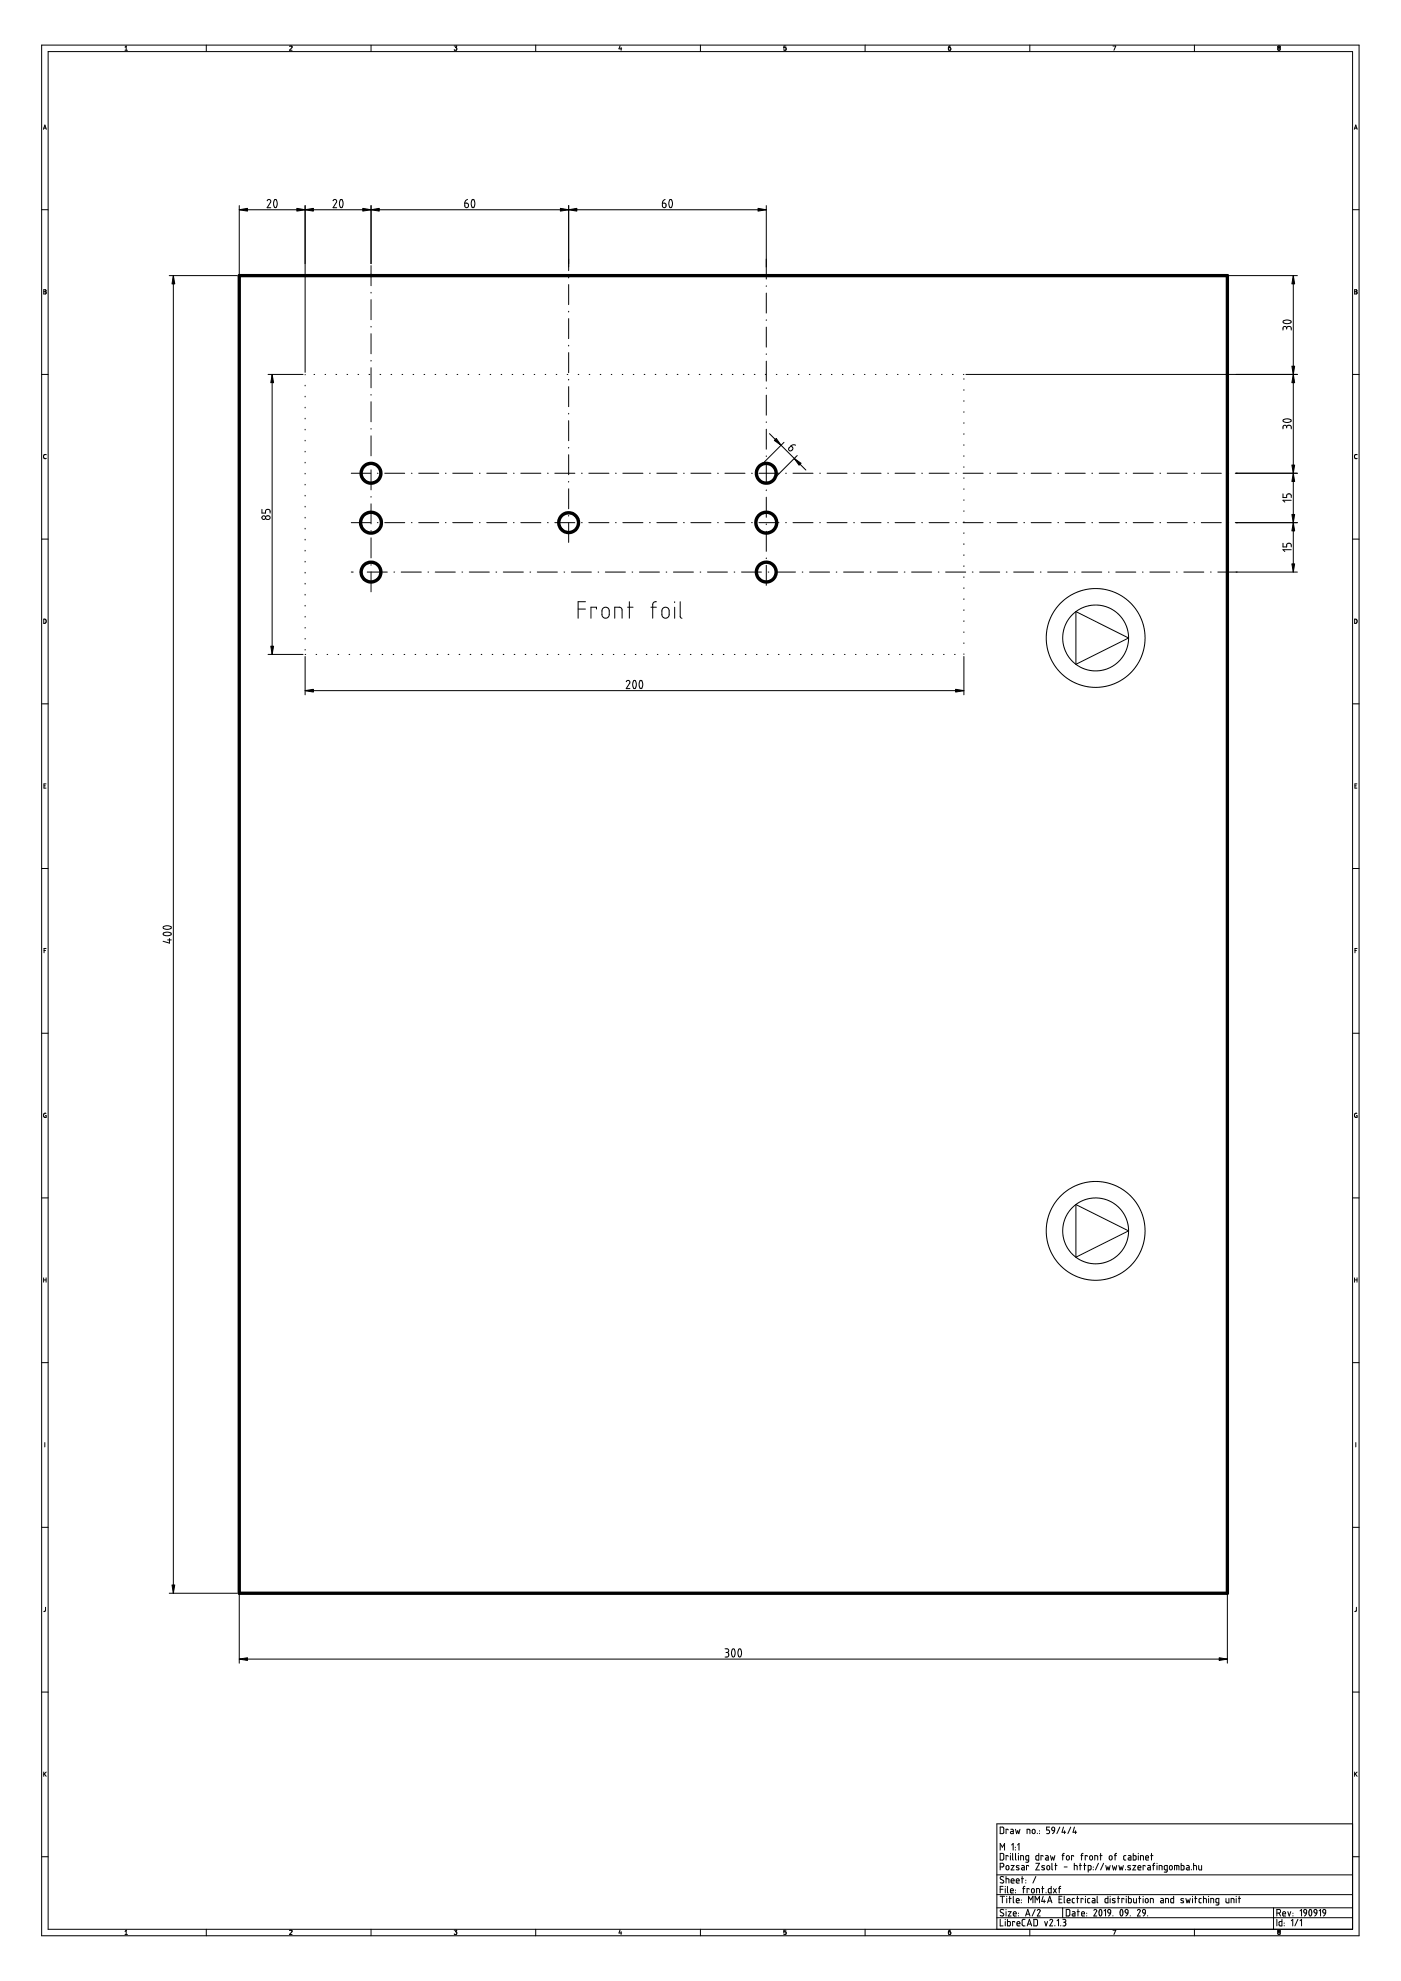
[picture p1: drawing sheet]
<svg xmlns="http://www.w3.org/2000/svg" width="420mm" height="594mm" viewBox="0 0 420 594" stroke-linecap="round" stroke-linejoin="round" font-family="sans-serif">
<g fill="none" stroke="#000" stroke-width=".3">
<path d="M12.5 13.5h395.1v567h-395.1zM14.4 15.5h391.2v563.1h-391.2zM37.5 15.1h.7M37.5 14.1l.3-.3v1.3M61.9 13.5v2M87.5 13.8l-.7 .1M87.5 13.8v.1M87.5 13.9v.4l-.7 .8h.8M111.3 13.5v2M136.2 13.8h.8l-.4 .5 .3 .1v.5h-.7M160.7 13.5v2M185.9 13.7l-.3 .9h.8"/>
<path d="M186.3 14.2v.9M210.1 13.5v2M235.7 13.8h-.6l-.1 .6 .7-.1v.6h-.7M259.4 13.5v2M285.1 13.8h-.4l-.3 .5 .1 .7h.6v-.7h-.4l-.3 .2M308.8 13.5v2M333.8 13.8h.8l-.5 1.3M358.2 13.5v2M383.5 14.3l-.3 .3 .3 .5 .4-.2-.2-.6M383.5 14.3h.2M383.8 13.8l-.5 .1-.1 .2 .3 .2M383.8 13.8l.1 .1"/>
<path d="M383.8 14.3h-.1M383.9 13.9v.3M383.9 14.2l-.1 .1M13 38.8l.5-1.3 .4 1.3M13.1 38.4h.7M406.2 38.8l.4-1.3 .4 1.3M406.3 38.4h.6M82.3 59.9h.5l.3 .8-.1 1.1-.3 .5-.4-.1-.2-.8zM102.1 59.9h.4l.4 .8-.1 1-.4 .6-.3-.2-.3-.7zM140.2 59.8l-.6 .4-.2 .7M141.6 59.9h.4l.4 .8-.1 1.1-.3 .5-.4-.1-.3-.9zM199.5 59.8l-.6 .4-.3 .7"/>
<path d="M200.9 59.9h.4l.4 .8-.1 1.1-.4 .5-.3-.1-.3-.8zM12.5 62.9h1.9M71.8 62.9h158M71.8 61.7v437.1M80.1 60.2l.4-.4 .7 .4v.4l-1.1 1.7h1.1M91.5 61.7v50M99.9 60.2l.4-.4 .6 .4v.4l-1 1.7h1.1M111.3 61.7v17.4M111.3 79.7v6M139.4 60.9l1 .2 .1 .7-.2 .3-.4 .2-.4-.2zM170.5 61.7v19.5M198.6 60.9h.7l.4 .3-.1 .9-.4 .2-.4-.2z"/>
<path d="M229.8 61.7v22M405.6 62.9h2M13.1 86.9l.7 .2-.3 .4 .3 .4-.2 .3h-.5zM13.1 87.5h.4M50.8 82.7h20.3M52 82.7v395.1M71.8 82.7h317.3M111.3 87.7v.2M111.3 89.9v6M111.3 97.9v.2M170.5 83.1v.3M170.5 85.3v6.1"/>
<path d="M170.5 93.3v.3M170.5 95.5v6.1M229.8 85.7v.2M229.8 87.9v6M229.8 95.9v.2M229.8 98.1v6M368.1 82.7v416.1M384.8 96.3l1.4-.3 .8 .2 .2 .3-.4 .4-.9 .2-1-.3zM385.9 98.4l-.4-.5-.5 .1-.2 1M385.9 98.4l.2-.4 .7-.1 .4 .3v.8M385.9 98.4v.3M387.9 82.7v88.9"/>
<path d="M406.3 86.9l.6 .2-.2 .4 .3 .4-.2 .3h-.5zM406.3 87.5h.4M12.5 112.3h1.9M80.4 112.3h10.5M81.6 112.3v84M91.5 112.3v.1M91.5 115.5v.2M91.5 118.8v.2M94.2 112.3h.2M97.5 112.3h.2M100.8 112.3h.2M104.1 112.3h.2"/>
<path d="M107.4 112.3h.2M110.7 112.3h.2M111.3 100.1v6M111.3 108.1v.2M111.3 110.3v6M111.3 118.3v.2M114 112.3h.2M117.3 112.3h.2M120.6 112.3h.2M123.9 112.3h.2M127.2 112.3h.2M130.5 112.3h.2"/>
<path d="M133.8 112.3h.2M137.1 112.3h.2M140.4 112.3h.2M143.7 112.3h.2M147 112.3h.2M150.3 112.3h.2M153.6 112.3h.2M156.9 112.3h.2M160.2 112.3h.2M163.5 112.3h.2M166.8 112.3h.2M170.1 112.3h.2"/>
<path d="M170.5 103.5v.3M170.5 105.7v6.1M170.5 113.7v.3M170.5 116v6M173.4 112.3h.2M176.7 112.3h.2M180 112.3h.2M183.3 112.3h.2M186.6 112.3h.2M189.9 112.3h.2M193.2 112.3h.2M196.5 112.3h.2"/>
<path d="M199.8 112.3h.2M203.1 112.3h.2M206.4 112.3h.2M209.7 112.3h.2M213 112.3h.2M216.3 112.3h.2M219.6 112.3h.2M222.9 112.3h.2M226.2 112.3h.2M229.5 112.3h.2M229.8 106.1v.2M229.8 108.3v6"/>
<path d="M229.8 116.3v.2M229.8 118.5v6M232.8 112.3h.2M236.1 112.3h.2M239.4 112.3h.2M242.7 112.3h.2M246 112.3h.2M249.3 112.3h.2M252.6 112.3h.2M255.9 112.3h.2M259.2 112.3h.2M262.5 112.3h.2"/>
<path d="M265.8 112.3h.2M269.1 112.3h.2M272.4 112.3h.2M275.7 112.3h.2M279 112.3h.2M282.3 112.3h.2M285.6 112.3h.2M288.9 112.3h.2M289.1 113.6v.1M289.1 116.9v.2M289.7 112.3h99.4M405.6 112.3h2"/>
<path d="M13.8 136.4a.57 .57 0 0 0-.7 .5 .57 .57 0 0 0 .7 .5M91.5 122.1v.2M91.5 125.4v.2M91.5 128.7v.2M91.5 132v.2M91.5 135.3v.2M91.5 138.6v.2M111.3 120.5v6M111.3 128.5v.2M111.3 130.7v6M111.3 138.7v.2M170.5 124v.2"/>
<path d="M170.5 126.2v6M170.5 134.2v.2M170.5 136.4v6M229.8 126.5v.2M229.8 128.7v6M229.8 136.7v.2M229.8 138.9v6M230.8 130l10.9 11M235.1 132.7l-6.8 6.8M236.6 134.3l.6-.6 .5 .5 .1 .5-.5 .5h-.4l-.4-.4zM238.6 133.5l-.6-.1-.8 .3M239.1 136.6l-6.9 6.9"/>
<path d="M289.1 120.2v.2M289.1 123.5v.2M289.1 126.8v.2M289.1 130.1v.2M289.1 133.4v.2M289.1 136.7v.2M289.1 140v.2M384.9 125.9l1.5-.3 .7 .3 .1 .3-.5 .4-1 .1-.8-.3zM385.9 128.1l-.2-.4-.6-.1-.3 .2v.8M385.9 128.1l.2-.5 .7-.1 .4 .4v.7M385.9 128.1v.2M407 136.4a.57 .57 0 0 0-.8 .5 .57 .57 0 0 0 .8 .5"/>
<path d="M78.5 152.8v1.1h1.1l.1-.7 .4-.4 .8 .2 .1 .9M91.5 141.9v.2M91.5 145.2v.2M91.5 148.5v.2M91.5 151.8v.2M91.5 155.1v.2M91.5 158.4v.2M105.3 156.7h5.9M105.3 141.9h5.9M111.3 140.9v6M111.3 148.9v.2M111.3 151.1v6"/>
<path d="M111.3 159.1v.2M113.2 156.7h.2M113.2 141.9h.2M115.4 156.7h6M115.4 141.9h6M123.4 156.7h.2M123.4 141.9h.2M125.6 156.7h6M125.6 141.9h6M133.6 156.7h.2M133.6 141.9h.2M135.8 156.7h6"/>
<path d="M135.8 141.9h6M143.8 156.7h.2M143.8 141.9h.2M146 156.7h6M146 141.9h6M154 156.7h.2M154 141.9h.2M156.2 156.7h6M156.2 141.9h6M164.2 156.7h.2M164.2 141.9h.2M166.4 156.7h6"/>
<path d="M166.4 141.9h6M170.5 144.4v.2M170.5 146.6v6M170.5 154.6v.2M170.5 156.8v5.9M174.4 156.7h.2M174.4 141.9h.2M176.6 156.7h6M176.6 141.9h6M184.6 156.7h.2M184.6 141.9h.2M186.8 156.7h6"/>
<path d="M186.8 141.9h6M194.8 156.7h.2M194.8 141.9h.2M197 156.7h6M197 141.9h6M205 156.7h.2M205 141.9h.2M207.2 156.7h6M207.2 141.9h6M215.2 156.7h.2M215.2 141.9h.2M217.4 156.7h6"/>
<path d="M217.4 141.9h6M225.4 156.7h.2M225.4 141.9h.2M227.6 156.7h6M227.6 141.9h6M229.8 146.9v.2M229.8 149.1v6M229.8 157.1v.2M229.8 159.3v6M235.6 156.7h.2M235.6 141.9h.2M237.8 156.7h6"/>
<path d="M237.8 141.9h6M245.8 156.7h.2M245.8 141.9h.2M248 156.7h6M248 141.9h6M256 156.7h.2M256 141.9h.2M258.2 156.7h6M258.2 141.9h6M266.2 156.7h.2M266.2 141.9h.2M268.4 156.7h6"/>
<path d="M268.4 141.9h6M276.4 156.7h.2M276.4 141.9h.2M278.6 156.7h6M278.6 141.9h6M286.6 156.7h.2M286.6 141.9h.2M288.8 156.7h6M288.8 141.9h6M289.1 143.3v.2M289.1 146.6v.2M289.1 149.9v.2"/>
<path d="M289.1 153.2v.2M289.1 156.5v.2M289.1 159.8v.2M296.8 156.7h.2M296.8 141.9h.2M299 156.7h6.1M299 141.9h6.1M307 156.7h.3M307 141.9h.3M309.2 156.7h6.1M309.2 141.9h6.1M317.2 156.7h.3"/>
<path d="M317.2 141.9h.3M319.4 156.7h6.1M319.4 141.9h6.1M327.4 156.7h.3M327.4 141.9h.3M329.6 156.7h6.1M329.6 141.9h6.1M337.7 156.7h.2M337.7 141.9h.2M339.9 156.7h6M339.9 141.9h6M347.9 156.7h.2"/>
<path d="M347.9 141.9h.2M350.1 156.7h6M350.1 141.9h6M358.1 156.7h.2M358.1 141.9h.2M360.3 156.7h6M360.3 141.9h6M368.3 156.7h.2M368.3 141.9h.2M370.5 156.7h18.6M370.5 141.9h18.6M384.8 148.1v1.1h1.1v-.7l.4-.4 .8 .2 .1 .9"/>
<path d="M387.2 150h-2.4l.5 .6M12.5 161.7h1.9M91.5 161.7v.2M91.5 165v.2M91.5 168.3v.3M91.5 171.6v.3M91.5 174.9v.3M91.5 178.2v.3M105.3 171.6h.6M107.9 171.6h.2M110.1 171.6h6M111.3 161.3v6"/>
<path d="M111.3 169.3v.2M111.3 171.5v6M118.1 171.6h.2M120.3 171.6h6M128.3 171.6h.2M130.5 171.6h6M138.5 171.6h.2M140.7 171.6h6M148.7 171.6h.2M150.9 171.6h6.1M158.9 171.6h.3M161.1 171.6h6.1"/>
<path d="M169.1 171.6h.3M171.3 171.6h6.1M179.4 171.6h.2M181.5 171.6h6.1M189.6 171.6h.2M191.8 171.6h6M199.8 171.6h.2M202 171.6h6M210 171.6h.2M212.2 171.6h6M220.2 171.6h.2M222.4 171.6h6"/>
<path d="M229.8 167.3v.2M229.8 169.5v6M230.4 171.6h.2M232.6 171.6h6M240.6 171.6h.2M242.8 171.6h6M250.8 171.6h.2M253 171.6h6M261 171.6h.2M263.2 171.6h6M271.2 171.6h.2M273.4 171.6h6"/>
<path d="M281.4 171.6h.2M283.6 171.6h6M289.1 163.1v.2M289.1 166.4v.2M289.1 169.7v.2M289.1 173v.2M289.1 176.3v.2M289.1 179.6v.2M291.6 171.6h.2M293.8 171.6h6M301.8 171.6h.2M304 171.6h6"/>
<path d="M312 171.6h.2M314.2 171.6h6M322.2 171.6h.2M324.4 171.6h6M332.4 171.6h.2M334.6 171.6h6M342.6 171.6h.2M344.8 171.6h6M352.8 171.6h.2M355 171.6h6M363 171.6h.2M365.2 171.6h23.9"/>
<path d="M384.8 162.9v1.1h1.1v-.7l.4-.4 .8 .2 .1 .9M387.2 164.8h-2.4l.5 .6M405.6 161.7h2M13.1 185.7a.64 .64 0 0 1 .8 .6 .64 .64 0 0 1-.8 .6zM80.4 196.3h10.5M91.5 196.3h.2M91.5 181.5v.3M91.5 184.8v.3M91.5 188.2v.2M91.5 191.5v.1M91.5 194.8v.1M91.5 196.9v11.5"/>
<path d="M94.8 196.3h.2M98.1 196.3h.2M101.4 196.3h.2M104.7 196.3h.2M108 196.3h.2M111.3 196.3h.2M114.6 196.3h.2M117.9 196.3h.2M121.2 196.3h.2M124.5 196.3h.2M127.8 196.3h.2M131.1 196.3h.2"/>
<path d="M134.4 196.3h.2M137.7 196.3h.2M141 196.3h.2M144.3 196.3h.2M147.6 196.3h.2M150.9 196.3h.2M154.2 196.3h.2M157.5 196.3h.2M160.8 196.3h.2M164.1 196.3h.2M167.4 196.3h.2M170.7 196.3h.2"/>
<path d="M173.4 182.6h2.2M174 196.3h.2M175.6 180.4h-2.2v5M177.3 196.3h.2M178.9 182.6v-.5h-1.7v3.3M180.6 196.3h.2M180.8 182.5l.9-.4 .6 .2 .3 .5 .1 1.8-.7 .7h-.7l-.7-.6-.1-1.7zM183.9 196.3h.2M184.4 185.4v-3.3h1.4l.6 .3 .2 3M187.2 196.3h.2M188.2 182.1h1.6M188.7 180.4v5"/>
<path d="M190.5 196.3h.2M193.8 196.3h.2M195.2 182.1h1.6M196.8 180.4l-.7 .2-.4 .6v4.2M197.1 196.3h.2M198.9 182.4l.9-.3 .8 .7 .1 1.7-.7 .8h-.8l-.6-.6-.1-1.7zM200.4 196.3h.2M202.3 180.4v.3M202.3 182.1v3.3M203.7 196.3h.2M204 180.4v4.5l.5 .5M207 196.3h.2"/>
<path d="M210.3 196.3h.2M213.6 196.3h.2M216.9 196.3h.2M220.2 196.3h.2M223.5 196.3h.2M226.8 196.3h.2M230.1 196.3h.2M233.4 196.3h.2M236.7 196.3h.2M240 196.3h.2M243.3 196.3h.2M246.6 196.3h.2"/>
<path d="M249.9 196.3h.2M253.2 196.3h.2M256.5 196.3h.2M259.8 196.3h.2M263.1 196.3h.2M266.4 196.3h.2M269.7 196.3h.2M273 196.3h.2M276.4 196.3h.1M279.7 196.3h.1M283 196.3h.1M286.3 196.3h.1"/>
<path d="M289.1 182.9v.2M289.1 186.2v.2M289.1 189.5v.2M289.1 192.8v.2M289.1 196.1v.2M289.1 196.9v11.5M322.7 183.4l15.8 7.9-15.8 7.9zM406.3 185.7a.64 .64 0 0 1 .7 .6 .64 .64 0 0 1-.7 .6zM12.5 211.1h1.9M91.5 207.1h197.6M187.8 204.4l.6-.4 .4 .3 .1 .5-1.1 1.7h1.1M190 204.1h.5l.3 1-.1 1-.3 .4-.4-.1-.2-.8z"/>
<path d="M192 204.1l.5 .1 .2 .7v1.1l-.4 .5-.4-.1-.2-.7zM405.6 211.1h2M13.2 235.7h.4M13.8 235.1h-.6v1.2h.6M406.3 235.7h.5M406.9 235.1h-.6v1.2h.6M12.5 260.5h1.9M49 279.9l1.4-.4 .8 .3 .2 .3-.7 .5h-.8l-.9-.3zM49 277.9l1.4-.3 .8 .3 .2 .3-.5 .4-1.1 .1-.8-.3zM405.6 260.5h2M13.2 285.1h.5M13.8 284.4h-.6v1.3"/>
<path d="M50.3 281.9h1.1M50.8 281.5v1.3l-1.9-.5M406.4 285.1h.4M407 284.4h-.6v1.3M12.5 309.9h1.9M405.6 309.9h2M13.8 333.9a.58 .58 0 0 0-.8 .6 .58 .58 0 0 0 .8 .5v-.4h-.2M406.9 333.9a.58 .58 0 0 0-.7 .6 .58 .58 0 0 0 .8 .5v-.4h-.2M12.5 359.2h1.9M405.6 359.2h2M322.7 361.2l15.8 7.9-15.8 7.9zM13.1 383.2v1.3"/>
<path d="M13.1 383.8h.7M13.8 383.2v1.3M406.2 383.8h.8M406.2 383.2v1.3M407 383.2v1.3M12.5 408.6h1.9M405.6 408.6h2M13.4 432.6v1.3M406.6 432.6v1.3M12.5 458h1.9M405.6 458h2M50.8 477.8h20.3"/>
<path d="M71.8 477.8h296.3M13.7 482v.9l-.6 .4M71.8 497.5h296.3M217.4 494.5h.8l.3 .2-.1 .6-.4 .3M217.7 495.6h.3M218 495.6l.5 .3v.6l-.3 .4h-.8M219.7 494.6h.5l.3 .9-.2 1-.3 .4-.4-.1-.2-.8zM221.6 494.6h.5l.3 .8-.1 1-.4 .5-.3-.1-.3-.7zM406.8 482l-.1 1.1-.4 .2M12.5 507.4h1.9M405.6 507.4h2M13.1 531.4v1.3"/>
<path d="M13.3 531.9l.5 .8M13.8 531.4l-.7 .8M406.3 531.4v1.3M406.4 531.9l.6 .8M407 531.4l-.7 .8M12.5 556.8h1.9M300 559.9l.9-.2v-.8l-.9-.1v2M300 547.9h.7l.3 .3v1.4l-.2 .3h-.8zM300 555.8h.7l.3 .3v1.3l-.3 .4h-.7zM300 554.8v-1.9l.6 1.1 .7-1.1v1.9M301.8 559.6l.5-.1 .3 .2v.7l-.3 .3-.6-.2zM302.4 548.8l-.7-.2v1.3"/>
<path d="M302.4 556.7l-.2-.2h-.5v1.3M303 555.8v.1M303 556.5v1.3M303.1 548.6l.7 .1 .1 1.2-.8-.1v-.5l.8-.1M303.2 559.4h.9l-.9 1.4h.9M303.4 553.3l.4-.4v1.9M303.7 555.8v1.8l.2 .2M304.5 554v.1M304.5 554.7v.1M304.5 555.8v1.8l.3 .2M304.5 548.6l.4 1.3 .3-.9 .3 .9 .4-1.3M305.2 553.3l.4-.4v1.9"/>
<path d="M305.4 555.8v.1M305.4 556.5v1.3M305.6 559.6l-.5-.1-.3 .3 .8 .5-.1 .4h-.7M306.1 557.8v-1.3l.8 .1 .1 1.2M306.4 559.4l.7 .2 .1 1.2-.8-.1v-.5l.8-.1M308 549.9v-1.3l.8 .1 .1 1.2M308.5 559.7l-.1-.2-.6-.1v1.4M308.5 557.8l-.8-.2 .1-1.1h.7v1.7l-.3 .3h-.6M309.6 548.7l.4-.1 .3 .2v1l-.7-.1zM310.6 558.8h1.1l-1.1 2h1.1M311.1 549.8v.1M311.5 555.8v2h-.6l-.3-.3 .1-.9 .8-.1"/>
<path d="M311.7 549v.1M311.7 549.8v.1M312.8 556.7l-.1-.2h-.5v1.3M313.3 559.6h-.8l-.1 .3 .9 .6-.3 .2h-.6M313.6 556.5l.7 .1 .1 1.2-.8-.1v-.4l.8-.2M314.1 559.6l.4-.1 .3 .2v.7l-.2 .3-.6-.2zM314.8 547.9h-.9v.9h.6l.3 .4-.2 .6-.7 .1M315 556.5l.4 1.3 .3-.9 .3 .9 .4-1.3M315.5 558.8v1.7l.2 .3M316.3 549l-.8-.1 .1-.9 .4-.1 .3 .4-.1 .9-.6 .7M316.4 559.4h.6M316.6 558.8v2"/>
<path d="M317.8 547.9l-.9 2M318.5 556.5h.7M318.9 547.9l-.4 1.6h1.1M319.2 555.8l-.5 .3v1.7M319.2 559.9h.8M319.3 549v.9M319.9 556.6l.5-.1 .3 .3v.6l-.3 .4h-.3l-.3-.3zM321.1 547.9l-.8 2M322 556.7l-.1-.2h-.5v1.3M322.2 559.4l.8 .2v1.2M322.2 558.8v2M322.2 547.9l-.4 1.6h1.1"/>
<path d="M322.6 549v.9M323.7 559.4h.7M323.9 558.8v2M324.1 556.5h.7M324.8 555.8l-.4 .3v1.7M325 559.4h.7M325.2 558.8v2M326.1 556.7l-.1-.2h-.5v1.3M326.9 556.6l.5-.1 .2 .2 .1 .7-.3 .4-.6-.3zM327.9 559.9v.1M328.3 557.8v-1.3l.9 .1v1.2M329.4 558.8l-.9 2"/>
<path d="M329.9 556.5h.6M330.1 555.8v2M331 558.8l-.9 2M331.6 559.4l.3 1.4 .4-.9 .3 .9 .3-1.4M332.8 556.6l.4-.1 .3 .3v.7l-.2 .3-.6-.3zM333.6 559.4l.3 1.4 .3-.9 .4 .9 .3-1.4M334.2 556.5h.7M334.9 555.8l-.5 .2v1.8M335.6 559.4l.3 1.4 .3-.9 .3 .9 .4-1.4M337.7 556.5l-.7 .2v.9l.7 .2M338.4 556.5l.7 .1 .1 1.2-.8-.1v-.4l.8-.2M339.1 559.6l-.6-.1-.3 .3 .8 .5v.4h-.8"/>
<path d="M339.7 559.4h.9l-.9 1.4h.9M339.9 555.8v2l.7-.1 .1-1.1-.8-.1M341.4 555.8v.1M341.4 556.5v1.3M342 557.8v-1.3l.9 .1v1.2M343.5 559.7l-.7-.3v1.4M343.6 557.1h.8l-.1-.5h-.6l-.1 1 .2 .2h.6M344.2 559.4l.8 .2v1.2l-.8-.1v-.5l.8-.1M345.1 556.5h.7M345.3 555.8v2M345.7 559.4h.6M346.3 558.8l-.4 .2v1.8"/>
<path d="M347 558.8v.1M347 559.4v1.4M350.8 559.6l.5-.1 .3 .3v.6l-.3 .3-.6-.2zM352.9 559.4v1.4M354.2 558.8v2l.8-.1v-1.1l-.8-.2M355.9 559.4l.7 .2v1.2l-.7-.1v-.5l.7-.1M357.9 559.4l.9 .2v1.2M357.9 558.8v2M359.5 559.4v1.1l.3 .3h.6v-1.4M405.6 546.9h-106.6v31.7M405.6 556.8h2M37.5 579.2l.3-.4v1.3"/>
<path d="M61.9 578.6v1.9M86.8 578.9h.7l.1 .3-.8 .9h.8M111.3 578.6v1.9M136.2 578.8h.8l-.4 .5 .3 .1v.6h-.7M160.7 578.6v1.9M185.9 578.8l-.3 .9h.8M186.3 579.3v.8M210.1 578.6v1.9M235.7 578.8h-.6l-.1 .6h.7v.6h-.7M259.4 578.6v1.9M284.4 579.6l.3-.3 .5 .3-.1 .4h-.6M284.5 580h.1"/>
<path d="M285.1 578.8l-.6 .3v.9M299 575.1h106.6M299 572.1h106.6M299 568.2h106.6M299 562.3h106.6M300 575.6v2h.8M300 566.6h.8M300 568.7h1.3M300.6 568.7v1.9M300.8 565.7h-.8v2M301 572.8l-.7-.2-.3 .2v.5l.9 .5 .1 .5-.3 .3-.7-.2M301 562.9l-.7-.2-.3 .4 .1 .4 .8 .4 .1 .6-.3 .2-.7-.1"/>
<path d="M301.5 565.7v.1M301.5 566.4v1.3M301.5 575.6v.1M301.5 576.2v1.4M301.7 563.4l.8 .1 .1 1.2M301.7 562.7v2M301.7 572.6v.1M301.7 573.3v1.3M301.9 568.7v.1M301.9 569.3v1.3M302.1 575.6v2l.8-.1 .1-1.1-.9-.2M302.1 565.7v1.8l.3 .2"/>
<path d="M302.4 573.3h.8l-.8 1.3h.8M302.6 569.3h.6M302.8 568.7v1.9M303 567h.9l-.2-.5h-.6l-.1 .9 .3 .3h.6M303.2 564h.9l-.1-.5h-.7l-.1 .9 .3 .3h.6M303.9 573.9h.9l-.2-.6-.6 .1-.1 .9 .3 .3h.6M303.9 568.7v1.8l.2 .1M304.3 576.5l-.6-.3v1.4M304.5 566.8v.1M304.5 567.6v.1M304.8 564h.8l-.1-.5h-.6l-.1 1 .2 .2h.6M304.8 570h.8l-.1-.6-.6 .1-.1 .9 .2 .2h.6"/>
<path d="M305 576.9h.9l-.2-.6-.6 .1-.1 .9 .2 .2 .7 .1M305.4 573.7v.1M305.4 574.5v.1M306.3 563.4h.7M306.3 569.8v.1M306.3 570.5v.1M306.5 562.7v2M306.7 566.4h.7M307.4 565.7l-.5 .3v1.7M307.4 575.6h-.6l-.3 .3 .1 1.5 .8 .2M307.6 574.6l.6-2 .7 2M307.6 563.8v.1"/>
<path d="M307.6 564.6v.1M307.8 574h.9M308.1 577.6l.6-2 .7 2M308.3 577h.9M308.4 570.6v-1.9l.7 1.1 .7-1.1v1.9M308.7 566.6l-.7-.2v1.3M308.8 578.6v1.9M309.4 566.5l.4-.1 .4 .3v.7l-.3 .3-.6-.4zM310 575.6h.9l.2 .3v1.2l-.2 .4-.9 .1zM310.4 572.6l-.9 2M310.4 570.6v-1.9l.7 1.1 .6-1.1v1.9M310.6 562.7l-.8 2"/>
<path d="M310.9 567.7v-1.3l.8 .1v1.2M311.1 572.9l.5-.3 .4 .5-.9 1.5h.9M312.4 566.4h.7M312.6 565.7v2M312.8 568.7l-.4 1.5h1.1M313.2 569.8v.8M313.3 576.2l.4 1.4 .5-1.4M313.7 567.6v.1M314.2 570.6l.6-1.9 .7 1.9M314.3 570.1h1M314.8 575.9l.6-.3 .3 .4-.9 1.6h.9M315.3 565.7v2l-.8-.1v-1.2h.8"/>
<path d="M315.9 566.4l.9 1.3M316.4 577.4v.2M316.8 566.4l-.9 1.3M317 576l.5-.4v2M317.5 566.4h.6M317.6 569.5h.7M318.1 565.7l-.4 .3v1.7M318.1 577.4v.2M318.5 568.7h-.9v1.9h.9M318.7 572.1v3M318.8 575.6l.8 .2v.4l-.4 .3M319 576.5h.2"/>
<path d="M319.2 568.7v1.8l.2 .1M319.2 576.5l.4 .3v.5l-.3 .3h-.5M319.8 572.6h.8l.2 .3v1.4l-.2 .2-.8 .1zM320 570h.9l-.1-.6-.4-.1-.3 .2-.1 .9 .3 .2h.6M321.6 573.3h.6l.2 .2v1.1l-.7-.1-.1-.5 .8-.1M322.2 569.3h-.4l-.2 .3v.8l.6 .2M322.9 569.3h.6M323 573.3h.7M323.1 568.7v1.9M323.3 572.6v2M324.4 573.9h.8l-.1-.6-.7 .1v.9l.2 .3h.6M324.9 569.5l-.7-.2v1.3"/>
<path d="M325.5 568.7v.1M325.5 569.3v1.3M325.9 573.7v.1M325.9 574.5v.1M326.3 560.8l.9-.2-.1-1.1-.8-.1v2M326.8 569.3h-.4l-.2 .3 .1 .9 .5 .1M327.6 569.3h.6l.2 .3v1h-.8v-.6h.8M327.9 560.6v.2M328.1 572.9l.5-.3 .3 .4-.9 1.6h.9M329 568.7v1.8l.2 .1M329.8 572.7h.4l.2 .5v1l-.3 .4-.3-.2-.2-.6zM331.1 573l.5-.4v2"/>
<path d="M332.3 568.7v1.9h-.7l-.2-.2v-.9l.9-.2M332.9 568.7v.1M332.9 569.3v1.3M333.1 573.7l-.8-.1 .1-.9 .4-.1 .3 .4-.1 1-.6 .6M333.8 574.5v.1M333.8 578.8h.8l-.5 1.3M334.5 569.4l-.5-.1-.4 .3 .1 .3 .7 .2v.4h-.8M335.1 569.3h.7M335.3 568.7v1.9M336.1 572.7h.4l.3 .6-.1 .8-.3 .5-.5-.6zM337.1 569.5l-.7-.2v1.3M337.5 560.6v.2"/>
<path d="M337.8 568.7v.1M337.8 569.3v1.3M338.3 573.7l-.8-.1 .1-.9 .5-.1 .2 .4-.1 .9-.5 .7M338.4 568.7v1.9h.7l.2-1.1-.9-.2M339 574.5v.1M340 569.3v1.1l.2 .2h.6v-1.3M341.1 572.9l.6-.3 .3 .4-.9 1.6h.9M341.3 560.1h.8l-.1-.6-.6 .1-.1 .9 .2 .2 .6 .1M341.5 569.3h.6M341.7 568.7v1.9M342.8 568.7v.1M342.8 569.3v1.3"/>
<path d="M343.5 573.7l-.8-.1 .1-.9 .5-.1 .2 .4v.9l-.6 .7M343.6 569.5l.4-.2 .3 .3v.8l-.3 .2-.5-.2zM344.2 574.5v.1M345 570.6v-1.3l.8 .1 .1 1.2M347.6 560.8v-1.4l.9 .2v1.2M348.1 569.3l.7 .1 .1 1.2h-.8v-.6h.8M349.5 570.6v-1.3l.9 .1v1.2M350.1 560.8l-.9-.2 .1-1.1 .8-.1v1.7l-.3 .3h-.6M352 568.7v1.9h-.7l-.2-1.1 .9-.2M352.2 560.8v-1.4l1.3 .1 .1 1.3M355 569.4h-.8v.4l.7 .3 .1 .3-.3 .2-.6-.1M355.6 569.3l.4 1.3 .3-.8 .3 .8 .4-1.3"/>
<path d="M357.3 560.6v.2M357.6 568.7v.1M357.6 569.3v1.3M358.2 578.6v1.9M358.3 569.3h.6M358.5 568.7v1.9M360.3 569.3h-.5l-.2 .3 .1 .9 .6 .1M360.9 569.3l.8 .1 .1 1.2M360.9 568.7v1.9M362.5 568.7v.1M362.5 569.3v1.3M363.1 570.6v-1.3l.8 .1 .1 1.2"/>
<path d="M365.5 570.6l-.8-.1 .1-1.1 .7-.1v1.7l-.2 .3h-.7M367.7 569.3v1.1l.2 .2h.7v-1.3M369.2 570.6v-1.3l.8 .1 .1 1.2M370.7 568.7v.1M370.7 569.3v1.3M371.4 569.3h.6M371.6 568.7v1.9M381.9 572.1v6.5M382.9 573.7h.7M382.9 575.6v2M383.5 579.4l-.3-.3 .3-.3 .4 .1-.2 .5M383.5 579.4l-.3 .5 .3 .2 .3-.1"/>
<path d="M383.5 579.4h.2M383.6 573.7l.4-.3-.1-.6-1-.2v2M383.6 573.7l.4 .9M383.7 579.4l.2 .6M383.9 580h-.1M384.5 575.6v2l-.8-.1-.1-1.1 .9-.2M384.7 573.9h.9l-.3-.6-.5 .1-.1 .9 .2 .3h.7M385.1 576.7v.1M385.1 577.4v.2M386.2 573.3l.5 1.3 .4-1.3M387.3 576l.4-.4v2M387.8 573.7v.1"/>
<path d="M387.8 574.5v.1M389.2 575.6l-.9 2M389.9 573l.4-.4v2M389.9 576l.4-.4v2M391.8 573.7l-.8-.3v-.5l.3-.3 .5 .2 .1 .8-.7 1M392.8 572.7h.3l.3 .7-.1 .7-.3 .5-.3-.1-.2-.6zM394.9 573.7l-.8-.2 .1-.8 .5-.1 .2 .4-.1 1-.5 .6M395.6 573l.4-.4v2M397.6 573.7l-.8-.1v-.9l.5-.1 .3 .4-.1 .9-.6 .7M37.5 580.1h.7"/>
<circle cx="79.1" cy="155.2" r=".55"/>
<circle cx="80.3" cy="155.3" r=".64"/>
<circle cx="328.6" cy="191.3" r="14.8"/>
<circle cx="328.6" cy="191.3" r="9.9"/>
<circle cx="328.6" cy="369.1" r="9.9"/>
<circle cx="328.6" cy="369.1" r="14.8"/>
</g>
<g fill="#000" stroke="#000" stroke-width=".3">
<path d="M71.8 62.9l2.4-.4v.8zM91.5 62.9l2.5-.4v.8zM89 62.5l2.5 .4-2.5 .4zM111.3 62.9l2.4-.4v.8zM108.8 62.5l2.5 .4-2.5 .4zM168.1 62.5l2.4 .4-2.4 .4zM170.5 62.9l2.5-.4v.8zM227.3 62.5l2.5 .4-2.5 .4zM52 82.7l.4 2.4h-.8zM387.9 82.7l.4 2.4h-.9zM81.6 112.3l.4 2.5h-.8zM387.9 112.3l.4 2.5h-.9z"/>
<path d="M387.4 109.8h.9l-.4 2.5zM232.8 131.5l1.5 2-2.1-1.4zM238.2 137.5l2 1.4-.6 .6zM387.4 154.3h.9l-.4 2.4zM387.9 141.9l.4 2.5h-.9zM387.9 156.7l.4 2.5h-.9zM387.4 139.5h.9l-.4 2.4zM387.4 169.1h.9l-.4 2.5zM81.2 193.8h.8l-.4 2.5zM91.5 207.1l2.5-.4v.8zM286.6 206.7l2.5 .4-2.5 .4zM51.6 475.3h.8l-.4 2.5z"/>
<path d="M71.8 497.5l2.4-.4v.8zM365.6 497.1l2.5 .4-2.5 .4z"/>
</g>
<g fill="none" stroke="#000" stroke-width=".99">
<path d="M71.8 82.7h296.3v395.1h-296.3z"/>
<circle cx="111.3" cy="156.7" r="3.1"/>
<circle cx="111.3" cy="141.9" r="2.97"/>
<circle cx="170.5" cy="156.7" r="2.97"/>
<circle cx="229.8" cy="156.7" r="3.1"/>
<circle cx="229.8" cy="141.9" r="2.97"/>
<circle cx="111.3" cy="171.6" r="2.97"/>
<circle cx="229.8" cy="171.6" r="2.97"/>
</g>
</svg>
